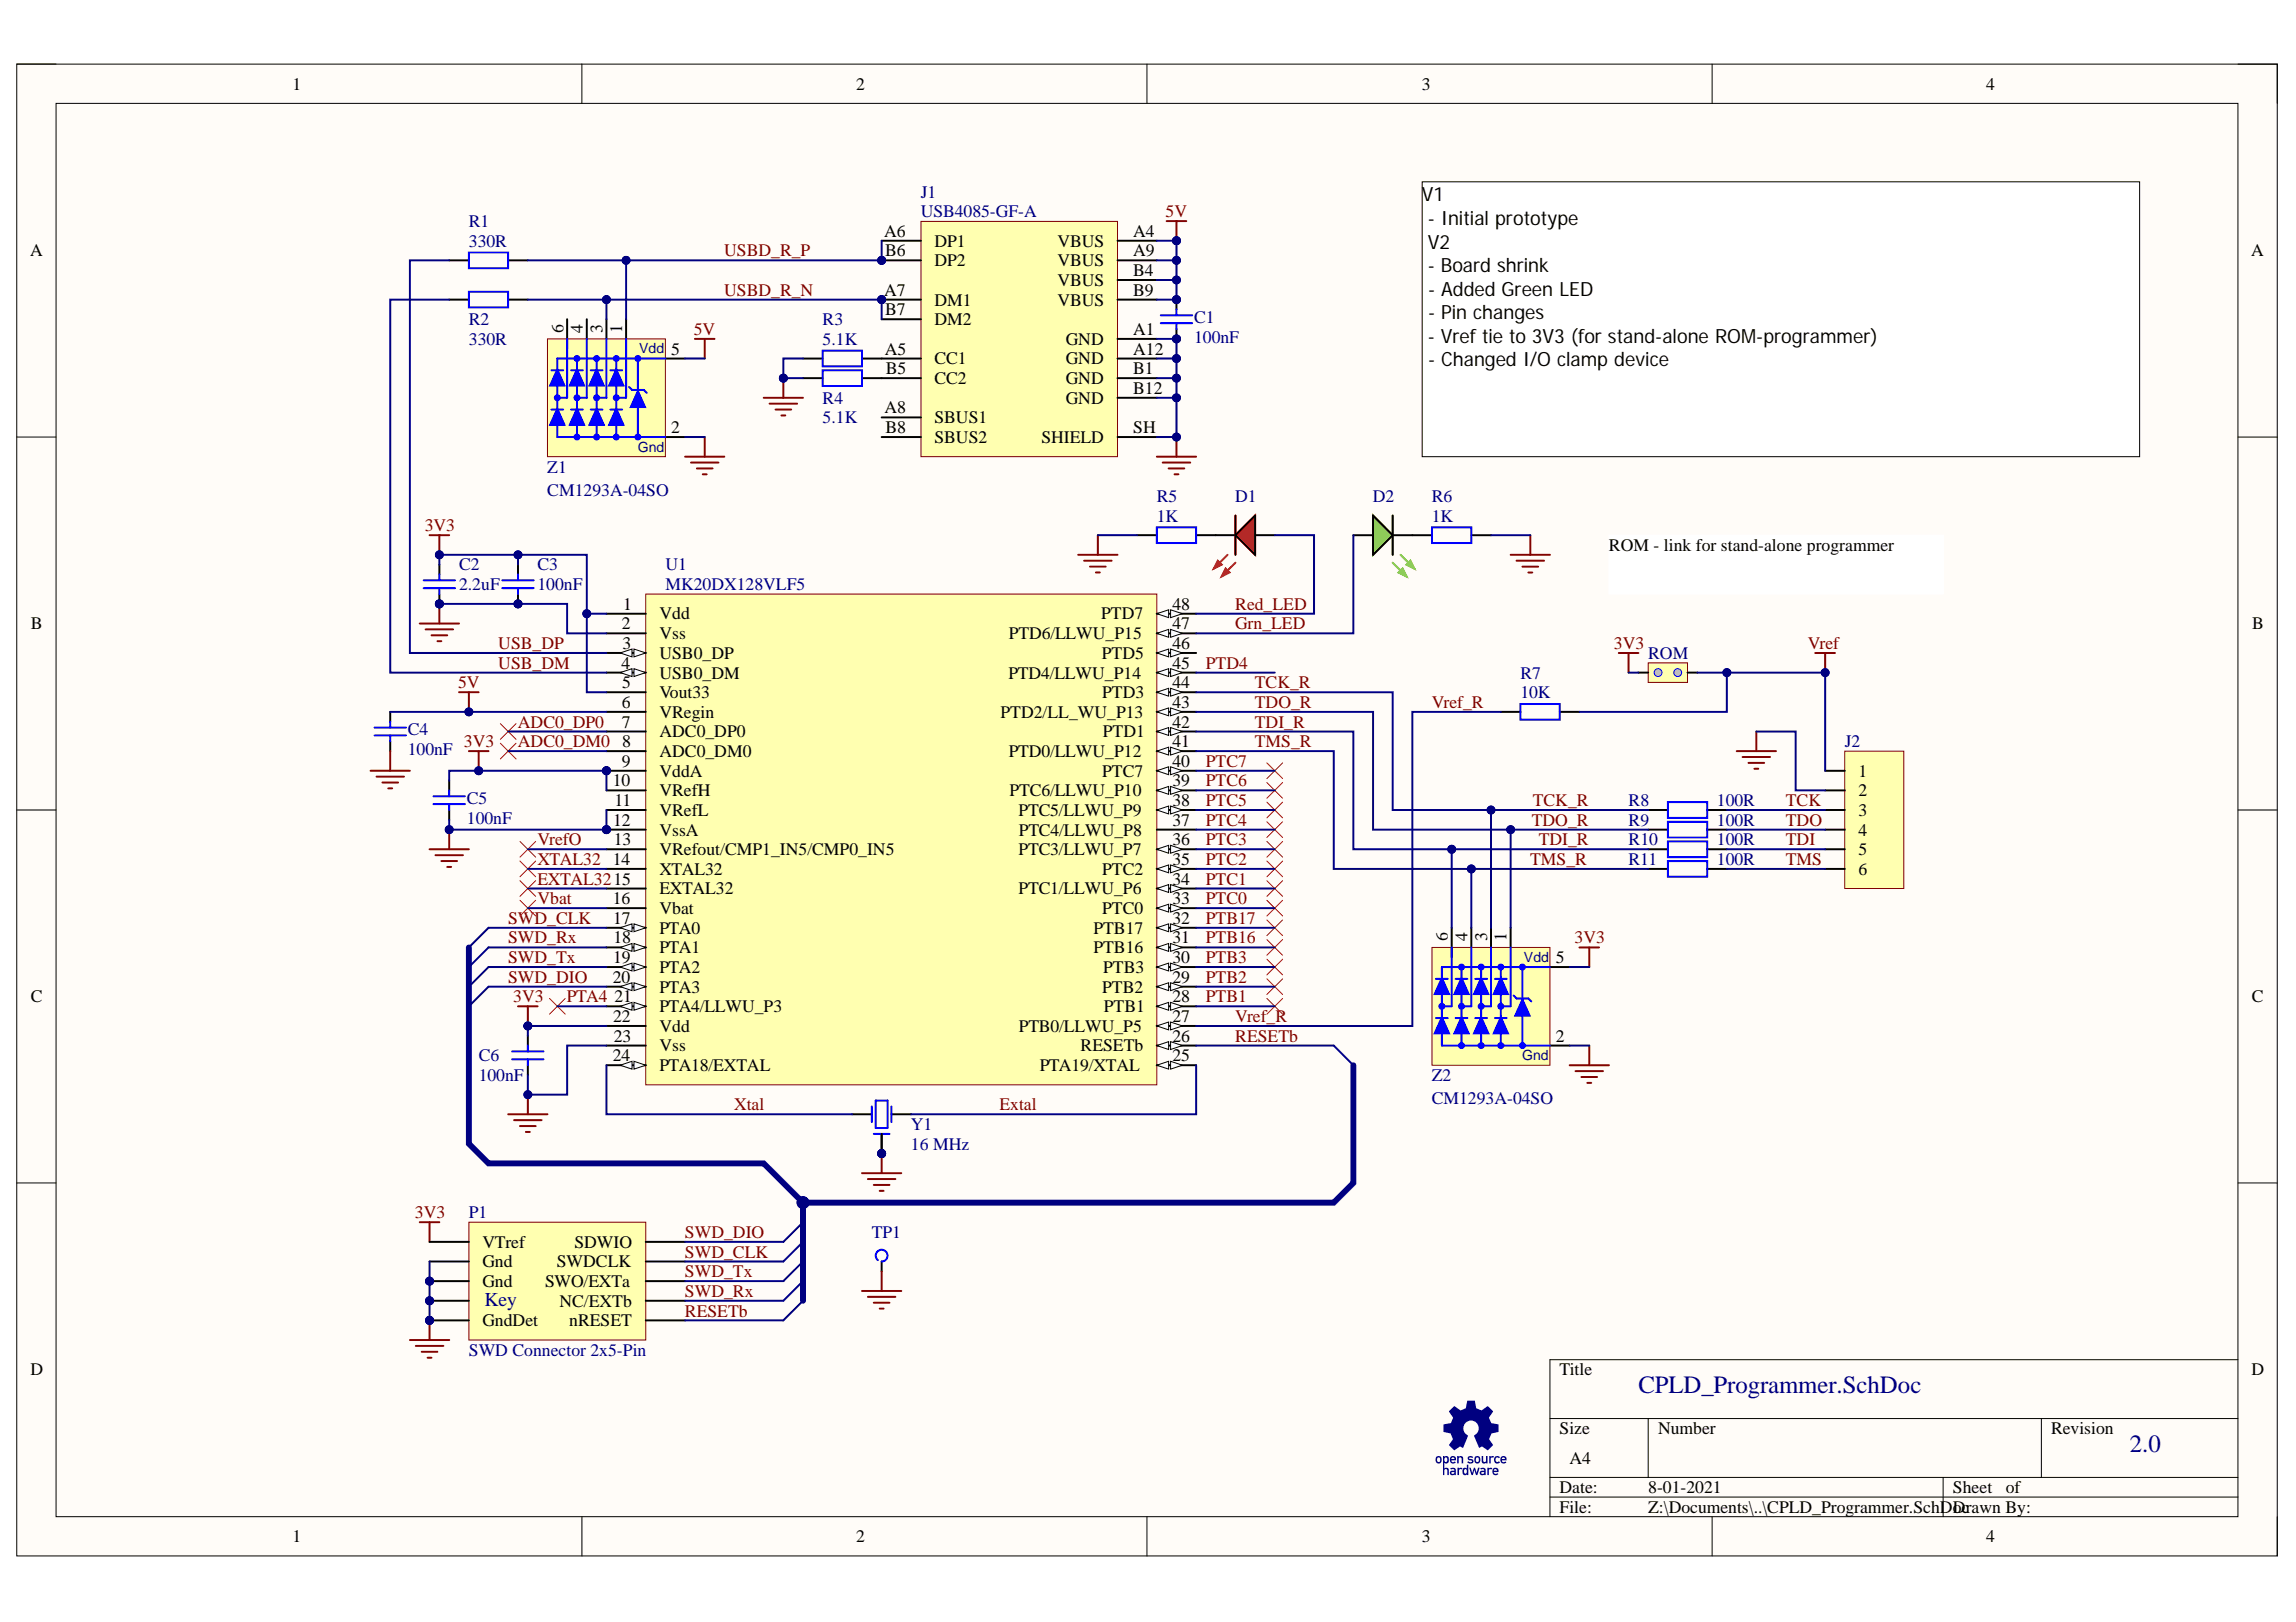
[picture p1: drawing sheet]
<svg xmlns="http://www.w3.org/2000/svg" width="297mm" height="210mm" viewBox="0 0 297 210" stroke-linecap="round" stroke-linejoin="round" font-family="sans-serif">
<defs><g id="words">
<text font-size="17" fill="#000080" x="185.7" y="194.3">O</text>
<g font-size="3.2" fill="#000080">
<text x="212" y="180.3">CPLD_Programmer.SchDoc</text>
<text x="275.5" y="188">2.0</text>
</g>
<g font-size="2.5">
<text x="184" y="26">V1</text>
<text x="184.7" y="29.1">- Initial prototype</text>
<text x="184.7" y="35.2">- Board shrink</text>
<text x="184.7" y="32.2">V2</text>
<text x="184.7" y="38.2">- Added Green LED</text>
<text x="184.7" y="41.3">- Pin changes</text>
<text x="184.7" y="44.3">- Vref tie to 3V3 (for stand-alone ROM-programmer)</text>
<text x="184.7" y="47.4">- Changed I/O clamp device</text>
</g>
<text font-size="2.5" fill="#000080" x="62.7" y="169">Key</text>
<g font-size="2.3">
<text x="37.9" y="11.6">1</text>
<text x="110.8" y="11.6">2</text>
<text x="184" y="11.6">3</text>
<text x="257" y="11.6">4</text>
<text x="3.9" y="33.2">A</text>
<text x="114.4" y="30.6">A6</text>
<text x="114.5" y="33.2">B6</text>
<text x="120.9" y="31.9">DP1</text>
<text x="120.9" y="34.4">DP2</text>
<text x="136.8" y="31.9">VBUS</text>
<text x="136.8" y="34.4">VBUS</text>
<text x="146.6" y="30.6">A4</text>
<text x="146.6" y="33.2">A9</text>
<text x="146.6" y="35.7">B4</text>
<text x="291.2" y="33.2">A</text>
<text x="114.4" y="38.2">A7</text>
<text x="114.5" y="40.8">B7</text>
<text x="120.9" y="39.6">DM1</text>
<text x="136.8" y="39.6">VBUS</text>
<text x="136.8" y="37">VBUS</text>
<text x="146.6" y="38.2">B9</text>
<text x="72.9" y="43.1" transform="rotate(-90 72.9 43.1)">6</text>
<text x="75.4" y="43.1" transform="rotate(-90 75.4 43.1)">4</text>
<text x="78" y="43.1" transform="rotate(-90 78 43.1)">3</text>
<text x="80.5" y="43.1" transform="rotate(-90 80.5 43.1)">1</text>
<text x="86.8" y="45.9">5</text>
<text x="114.5" y="45.9">A5</text>
<text x="120.9" y="47.2">CC1</text>
<text x="120.9" y="42.1">DM2</text>
<text x="137.9" y="44.6">GND</text>
<text x="137.9" y="47.2">GND</text>
<text x="146.6" y="43.4">A1</text>
<text x="146.6" y="45.9">A12</text>
<text x="114.4" y="53.5">A8</text>
<text x="114.6" y="48.4">B5</text>
<text x="120.9" y="49.7">CC2</text>
<text x="137.9" y="52.2">GND</text>
<text x="137.9" y="49.7">GND</text>
<text x="146.6" y="51">B12</text>
<text x="146.6" y="48.4">B1</text>
<text x="86.8" y="56">2</text>
<text x="114.5" y="56">B8</text>
<text x="120.9" y="54.8">SBUS1</text>
<text x="120.9" y="57.3">SBUS2</text>
<text x="134.7" y="57.3">SHIELD</text>
<text x="146.6" y="56">SH</text>
<text x="208.2" y="71.3">ROM - link for stand-alone programmer</text>
<text x="4" y="81.4">B</text>
<text x="80.5" y="81.4">2</text>
<text x="80.6" y="78.9">1</text>
<text x="85.3" y="80.2">Vdd</text>
<text x="85.3" y="82.7">Vss</text>
<text x="130.5" y="82.7">PTD6/LLWU_P15</text>
<text x="142.5" y="80.2">PTD7</text>
<text x="151.7" y="81.4">47</text>
<text x="151.7" y="78.9">48</text>
<text x="291.4" y="81.4">B</text>
<text x="80.4" y="86.5">4</text>
<text x="80.5" y="89.1">5</text>
<text x="80.5" y="84">3</text>
<text x="85.3" y="85.3">USB0_DP</text>
<text x="85.3" y="87.8">USB0_DM</text>
<text x="130.5" y="87.8">PTD4/LLWU_P14</text>
<text x="142.5" y="85.3">PTD5</text>
<text x="151.7" y="89.1">44</text>
<text x="151.7" y="86.5">45</text>
<text x="151.7" y="84">46</text>
<text x="80.5" y="91.6">6</text>
<text x="80.5" y="94.2">7</text>
<text x="85.3" y="90.3">Vout33</text>
<text x="85.3" y="92.9">VRegin</text>
<text x="85.3" y="95.4">ADC0_DP0</text>
<text x="129.4" y="92.9">PTD2/LL_WU_P13</text>
<text x="142.6" y="90.3">PTD3</text>
<text x="142.7" y="95.4">PTD1</text>
<text x="151.7" y="94.2">42</text>
<text x="151.7" y="91.6">43</text>
<text x="79.3" y="101.8">10</text>
<text x="80.5" y="99.2">9</text>
<text x="80.5" y="96.7">8</text>
<text x="85.3" y="98">ADC0_DM0</text>
<text x="85.3" y="100.5">VddA</text>
<text x="130.5" y="98">PTD0/LLWU_P12</text>
<text x="142.6" y="100.5">PTC7</text>
<text x="151.7" y="101.8">39</text>
<text x="151.7" y="99.2">40</text>
<text x="151.7" y="96.7">41</text>
<text x="240.4" y="100.5">1</text>
<text x="79.3" y="106.9">12</text>
<text x="79.5" y="104.3">11</text>
<text x="85.3" y="103">VRefH</text>
<text x="85.3" y="105.6">VRefL</text>
<text x="130.6" y="103">PTC6/LLWU_P10</text>
<text x="131.8" y="105.6">PTC5/LLWU_P9</text>
<text x="151.7" y="106.9">37</text>
<text x="151.7" y="104.3">38</text>
<text x="240.4" y="103">2</text>
<text x="240.4" y="105.6">3</text>
<text x="79.3" y="111.9">14</text>
<text x="79.4" y="109.4">13</text>
<text x="85.3" y="108.1">VssA</text>
<text x="85.3" y="110.7">VRefout/CMP1_IN5/CMP0_IN5</text>
<text x="85.3" y="113.2">XTAL32</text>
<text x="131.8" y="110.7">PTC3/LLWU_P7</text>
<text x="131.8" y="108.1">PTC4/LLWU_P8</text>
<text x="142.6" y="113.2">PTC2</text>
<text x="151.7" y="111.9">35</text>
<text x="151.7" y="109.4">36</text>
<text x="240.4" y="108.1">4</text>
<text x="240.4" y="110.7">5</text>
<text x="240.4" y="113.2">6</text>
<text x="79.3" y="117">16</text>
<text x="79.3" y="119.5">17</text>
<text x="85.3" y="115.7">EXTAL32</text>
<text x="85.3" y="118.3">Vbat</text>
<text x="131.8" y="115.7">PTC1/LLWU_P6</text>
<text x="142.6" y="118.3">PTC0</text>
<text x="151.7" y="119.5">32</text>
<text x="151.7" y="117">33</text>
<text x="151.7" y="114.5">34</text>
<text x="79.3" y="124.6">19</text>
<text x="79.4" y="122.1">18</text>
<text x="85.3" y="120.8">PTA0</text>
<text x="85.3" y="123.4">PTA1</text>
<text x="85.3" y="125.9">PTA2</text>
<text x="141.4" y="123.4">PTB16</text>
<text x="141.4" y="120.8">PTB17</text>
<text x="142.7" y="125.9">PTB3</text>
<text x="151.7" y="124.6">30</text>
<text x="151.7" y="122.1">31</text>
<text x="187.3" y="121.8" transform="rotate(-90 187.3 121.8)">6</text>
<text x="189.8" y="121.8" transform="rotate(-90 189.8 121.8)">4</text>
<text x="192.4" y="121.8" transform="rotate(-90 192.4 121.8)">3</text>
<text x="194.9" y="121.8" transform="rotate(-90 194.9 121.8)">1</text>
<text x="201.3" y="124.6">5</text>
<text x="4" y="129.7">C</text>
<text x="79.3" y="127.2">20</text>
<text x="79.5" y="129.7">21</text>
<text x="85.3" y="128.5">PTA3</text>
<text x="85.3" y="131">PTA4/LLWU_P3</text>
<text x="142.6" y="128.5">PTB2</text>
<text x="142.8" y="131">PTB1</text>
<text x="151.7" y="129.7">28</text>
<text x="151.7" y="127.2">29</text>
<text x="291.3" y="129.7">C</text>
<text x="79.3" y="137.3">24</text>
<text x="79.3" y="132.3">22</text>
<text x="79.4" y="134.8">23</text>
<text x="85.3" y="133.5">Vdd</text>
<text x="85.3" y="136.1">Vss</text>
<text x="131.8" y="133.5">PTB0/LLWU_P5</text>
<text x="139.8" y="136.1">RESETb</text>
<text x="151.7" y="137.3">25</text>
<text x="151.7" y="134.8">26</text>
<text x="151.7" y="132.3">27</text>
<text x="201.3" y="134.8">2</text>
<text x="85.3" y="138.6">PTA18/EXTAL</text>
<text x="134.5" y="138.6">PTA19/XTAL</text>
<text x="62.4" y="161.5">VTref</text>
<text x="74.3" y="161.5">SDWIO</text>
<text x="62.4" y="164">Gnd</text>
<text x="62.4" y="166.5">Gnd</text>
<text x="70.5" y="166.5">SWO/EXTa</text>
<text x="72" y="164">SWDCLK</text>
<text x="62.4" y="171.6">GndDet</text>
<text x="72.4" y="169.1">NC/EXTb</text>
<text x="73.6" y="171.6">nRESET</text>
<text x="3.9" y="178">D</text>
<text x="201.8" y="178">Title</text>
<text x="291.3" y="178">D</text>
<text x="201.8" y="185.6">Size</text>
<text x="214.5" y="185.6">Number</text>
<text x="265.3" y="185.6">Revision</text>
<text x="203" y="189.4">A4</text>
<text x="201.8" y="193.2">Date:</text>
<text x="201.8" y="195.8">File:</text>
<text x="213.2" y="193.2">8-01-2021</text>
<text x="213.2" y="195.8">Z:\Documents\..\CPLD_Programmer.SchDoc</text>
<text x="252.7" y="193.2">Sheet</text>
<text x="252.7" y="195.8">Drawn By:</text>
<text x="259.5" y="193.2">of</text>
<text x="37.9" y="199.6">1</text>
<text x="110.8" y="199.6">2</text>
<text x="184" y="199.6">3</text>
<text x="257" y="199.6">4</text>
</g>
<g font-size="2.3" fill="#000080">
<text x="60.7" y="29.4">R1</text>
<text x="119.1" y="25.6">J1</text>
<text x="119.1" y="28.1">USB4085-GF-A</text>
<text x="60.7" y="31.9">330R</text>
<text x="154.5" y="41.8">C1</text>
<text x="60.7" y="44.6">330R</text>
<text x="60.7" y="42.1">R2</text>
<text x="106.4" y="44.6">5.1K</text>
<text x="106.4" y="42.1">R3</text>
<text x="154.5" y="44.4">100nF</text>
<text x="106.4" y="52.2">R4</text>
<text x="106.4" y="54.8">5.1K</text>
<text x="70.8" y="61.1">Z1</text>
<text x="70.8" y="64.2">CM1293A-04SO</text>
<text x="149.7" y="65">R5</text>
<text x="159.8" y="65">D1</text>
<text x="177.6" y="65">D2</text>
<text x="185.2" y="65">R6</text>
<text x="149.7" y="67.5">1K</text>
<text x="185.2" y="67.5">1K</text>
<text x="59.4" y="76.4">2.2uF</text>
<text x="59.4" y="73.8">C2</text>
<text x="69.5" y="76.4">100nF</text>
<text x="69.5" y="73.8">C3</text>
<text x="86.1" y="73.8">U1</text>
<text x="86.1" y="76.4">MK20DX128VLF5</text>
<text x="196.7" y="87.8">R7</text>
<text x="213.2" y="85.3">ROM</text>
<text x="52.7" y="95.2">C4</text>
<text x="196.7" y="90.3">10K</text>
<text x="52.7" y="97.7">100nF</text>
<text x="238.7" y="96.7">J2</text>
<text x="60.4" y="106.6">100nF</text>
<text x="60.4" y="104.1">C5</text>
<text x="210.7" y="104.3">R8</text>
<text x="210.7" y="106.9">R9</text>
<text x="222.1" y="104.3">100R</text>
<text x="222.1" y="106.9">100R</text>
<text x="210.7" y="109.4">R10</text>
<text x="210.7" y="111.9">R11</text>
<text x="222.1" y="109.4">100R</text>
<text x="222.1" y="111.9">100R</text>
<text x="61.9" y="137.3">C6</text>
<text x="61.9" y="139.9">100nF</text>
<text x="185.2" y="139.9">Z2</text>
<text x="185.2" y="142.9">CM1293A-04SO</text>
<text x="117.8" y="146.2">Y1</text>
<text x="117.8" y="148.8">16 MHz</text>
<text x="60.7" y="157.7">P1</text>
<text x="112.8" y="160.2">TP1</text>
<text x="60.7" y="175.5">SWD Connector 2x5-Pin</text>
</g>
<g font-size="2.3" fill="#800000">
<text x="150.8" y="28.1">5V</text>
<text x="93.7" y="33.2">USBD_R_P</text>
<text x="93.7" y="38.2">USBD_R_N</text>
<text x="89.8" y="43.4">5V</text>
<text x="54.9" y="68.8">3V3</text>
<text x="159.8" y="78.9">Red_LED</text>
<text x="159.8" y="81.4">Grn_LED</text>
<text x="59.3" y="89.1">5V</text>
<text x="64.5" y="86.5">USB_DM</text>
<text x="64.5" y="84">USB_DP</text>
<text x="156" y="86.5">PTD4</text>
<text x="162.3" y="89.1">TCK_R</text>
<text x="208.8" y="84">3V3</text>
<text x="233.9" y="84">Vref</text>
<text x="67" y="94.2">ADC0_DP0</text>
<text x="162.3" y="91.6">TDO_R</text>
<text x="162.3" y="94.2">TDI_R</text>
<text x="185.2" y="91.6">Vref_R</text>
<text x="60" y="96.7">3V3</text>
<text x="67" y="96.7">ADC0_DM0</text>
<text x="156" y="101.8">PTC6</text>
<text x="156" y="99.2">PTC7</text>
<text x="162.3" y="96.7">TMS_R</text>
<text x="156" y="106.9">PTC4</text>
<text x="156" y="104.3">PTC5</text>
<text x="198.2" y="106.9">TDO_R</text>
<text x="198.3" y="104.3">TCK_R</text>
<text x="231" y="104.3">TCK</text>
<text x="231" y="106.9">TDO</text>
<text x="69.5" y="109.4">VrefO</text>
<text x="69.5" y="111.9">XTAL32</text>
<text x="156" y="111.9">PTC2</text>
<text x="156" y="109.4">PTC3</text>
<text x="198" y="111.9">TMS_R</text>
<text x="199.1" y="109.4">TDI_R</text>
<text x="231" y="109.4">TDI</text>
<text x="231" y="111.9">TMS</text>
<text x="65.7" y="119.5">SWD_CLK</text>
<text x="69.5" y="114.5">EXTAL3215</text>
<text x="69.5" y="117">Vbat</text>
<text x="156" y="119.5">PTB17</text>
<text x="156" y="117">PTC0</text>
<text x="156" y="114.5">PTC1</text>
<text x="65.7" y="122.1">SWD_Rx</text>
<text x="65.7" y="124.6">SWD_Tx</text>
<text x="156" y="122.1">PTB16</text>
<text x="156" y="124.6">PTB3</text>
<text x="203.7" y="122.1">3V3</text>
<text x="65.7" y="127.2">SWD_DIO</text>
<text x="66.4" y="129.7">3V3</text>
<text x="73.3" y="129.7">PTA4</text>
<text x="156" y="129.7">PTB1</text>
<text x="156" y="127.2">PTB2</text>
<text x="159.8" y="134.8">RESETb</text>
<text x="159.8" y="132.3">Vref_R</text>
<text x="95" y="143.7">Xtal</text>
<text x="129.3" y="143.7">Extal</text>
<text x="53.7" y="157.7">3V3</text>
<text x="88.6" y="160.2">SWD_DIO</text>
<text x="88.6" y="162.7">SWD_CLK</text>
<text x="88.6" y="167.8">SWD_Rx</text>
<text x="88.6" y="165.3">SWD_Tx</text>
<text x="88.6" y="170.4">RESETb</text>
</g>
<g font-size="1.8" fill="#000080">
<text x="82.7" y="45.7">Vdd</text>
<text x="82.5" y="58.4">Gnd</text>
<text x="197.2" y="124.5">Vdd</text>
<text x="196.9" y="137.2">Gnd</text>
</g>
</g></defs>
<path d="M2.2 8.3h292.4v193.1h-292.4z" fill-rule="evenodd" fill="#fffcf8"/>
<path d="M2.2 8.3h292.4v193.1h-292.4z" fill="none" stroke="#000" stroke-width=".13"/>
<path d="M7.3 13.4h282.2v182.9h-282.2z" fill-rule="evenodd" fill="#fffcf8"/>
<g fill="none" stroke="#000" stroke-width=".13">
<path d="M2.2 8.3h5.1M7.3 13.4h282.2v182.9h-282.2zM75.3 8.3v5.1M148.4 8.3v5.1M221.5 8.3v5.1M289.5 8.3h5.1v5.1M2.2 56.6h5.1M289.5 56.6h5.1M2.2 104.8h5.1M289.5 104.8h5.1M2.2 153.1h5.1M289.5 153.1h5.1"/>
<path d="M289.5 176h-89v20.3M75.3 196.3v5.1M148.4 196.3v5.1M200.5 183.6h89M200.5 191.2h89M200.5 193.7h89M213.2 183.6v7.6M221.5 196.3v5.1M251.4 191.2v5.1M264.1 183.6v7.6M294.6 196.3v5.1"/>
</g>
<path d="M59.4 89.6h2.5M60.7 89.6v2.5" fill="none" stroke="#800000" stroke-width=".25"/>
<circle cx="60.7" cy="92.1" r=".51" fill="#000080"/>
<circle cx="60.7" cy="92.1" r=".51" fill="none" stroke="#000080" stroke-width=".13"/>
<path d="M68.3 134v1.3M68.3 137.8v1.3" fill="none" stroke="#000" stroke-width=".25"/>
<path d="M66.3 136.1h4M66.3 137.1h4M68.3 135.3v.8M68.3 137.1v.7" fill="none" stroke="#00f" stroke-width=".25"/>
<circle cx="67" cy="78.1" r=".51" fill="#000080"/>
<circle cx="67" cy="78.1" r=".51" fill="none" stroke="#000080" stroke-width=".13"/>
<path d="M67 76.9v1.2" fill="none" stroke="#000" stroke-width=".25"/>
<circle cx="67" cy="78.1" r=".51" fill="#000080"/>
<circle cx="67" cy="78.1" r=".51" fill="none" stroke="#000080" stroke-width=".13"/>
<path d="M67 73.1v1.2M58.1 101v1.3M58.1 104.8v1.3" fill="none" stroke="#000" stroke-width=".25"/>
<path d="M65 75.1h4M65 76.1h4M67 74.3v.8M67 76.1v.8M56.1 103h4M56.1 104.1h4M58.1 102.3v.7M58.1 104.1v.7" fill="none" stroke="#00f" stroke-width=".25"/>
<path d="M56.8 78.1v2.6M54.3 80.7h5.1M55.1 81.5h3.5M55.8 82.2h2.1M56.6 83h.5" fill="none" stroke="#800000" stroke-width=".25"/>
<circle cx="56.8" cy="78.1" r=".51" fill="#000080"/>
<circle cx="56.8" cy="78.1" r=".51" fill="none" stroke="#000080" stroke-width=".13"/>
<path d="M111.5 151.8h5.1M112.3 152.6h3.5M113 153.3h2.1M113.8 154.1h.5M114.1 149.3v2.5" fill="none" stroke="#800000" stroke-width=".25"/>
<circle cx="114.1" cy="149.3" r=".51" fill="#000080"/>
<circle cx="114.1" cy="149.3" r=".51" fill="none" stroke="#000080" stroke-width=".13"/>
<path d="M139.5 71.8h5.1M140.2 72.6h3.6M141 73.3h2M141.8 74.1h.5M142 69.3v2.5" fill="none" stroke="#800000" stroke-width=".25"/>
<path d="M147.1 69.3h2.6M154.7 69.3h2.6" fill="none" stroke="#000" stroke-width=".25"/>
<path d="M149.7 68.2h5v2.1h-5z" fill="none" stroke="#00f" stroke-width=".25"/>
<circle cx="78.5" cy="99.7" r=".51" fill="#000080"/>
<circle cx="78.5" cy="99.7" r=".51" fill="none" stroke="#000080" stroke-width=".13"/>
<circle cx="78.5" cy="107.4" r=".51" fill="#000080"/>
<circle cx="78.5" cy="107.4" r=".51" fill="none" stroke="#000080" stroke-width=".13"/>
<path d="M83.5 76.9h66.2v63.5h-66.2z" fill-rule="evenodd" fill="#ffffb0"/>
<path d="M83.5 76.9h66.2v63.5h-66.2z" fill="none" stroke="#800000" stroke-width=".13"/>
<path d="M78.5 79.4h5M78.5 82h5M78.5 84.5h5" fill="none" stroke="#000" stroke-width=".25"/>
<path d="M82 84l1.5 .5-1.5 .5z" fill="#f8fcff"/>
<path d="M82 84l1.5 .5-1.5 .5z" fill="none" stroke="#000" stroke-width=".13"/>
<path d="M80.2 84.5l1.6-.5v1z" fill="#f8fcff"/>
<path d="M80.2 84.5l1.6-.5v1z" fill="none" stroke="#000" stroke-width=".13"/>
<path d="M78.5 87h5" fill="none" stroke="#000" stroke-width=".25"/>
<path d="M82 86.5l1.5 .5-1.5 .5z" fill="#f8fcff"/>
<path d="M82 86.5l1.5 .5-1.5 .5z" fill="none" stroke="#000" stroke-width=".13"/>
<path d="M80.2 87l1.6-.5v1z" fill="#f8fcff"/>
<path d="M80.2 87l1.6-.5v1z" fill="none" stroke="#000" stroke-width=".13"/>
<path d="M78.5 89.6h5M78.5 92.1h5M78.5 94.7h5M78.5 97.2h5M78.5 99.7h5" fill="none" stroke="#000" stroke-width=".25"/>
<circle cx="78.5" cy="99.7" r=".51" fill="#000080"/>
<circle cx="78.5" cy="99.7" r=".51" fill="none" stroke="#000080" stroke-width=".13"/>
<path d="M78.5 102.3h5M78.5 104.8h5M78.5 107.4h5" fill="none" stroke="#000" stroke-width=".25"/>
<circle cx="78.5" cy="107.4" r=".51" fill="#000080"/>
<circle cx="78.5" cy="107.4" r=".51" fill="none" stroke="#000080" stroke-width=".13"/>
<path d="M78.5 109.9h5M78.5 112.4h5M78.5 115h5M78.5 117.5h5M78.5 120.1h5" fill="none" stroke="#000" stroke-width=".25"/>
<path d="M82 119.6l1.5 .5-1.5 .5z" fill="#f8fcff"/>
<path d="M82 119.6l1.5 .5-1.5 .5z" fill="none" stroke="#000" stroke-width=".13"/>
<path d="M80.2 120.1l1.6-.5v1z" fill="#f8fcff"/>
<path d="M80.2 120.1l1.6-.5v1z" fill="none" stroke="#000" stroke-width=".13"/>
<path d="M78.5 122.6h5" fill="none" stroke="#000" stroke-width=".25"/>
<path d="M82 122.1l1.5 .5-1.5 .5z" fill="#f8fcff"/>
<path d="M82 122.1l1.5 .5-1.5 .5z" fill="none" stroke="#000" stroke-width=".13"/>
<path d="M80.2 122.6l1.6-.5v1z" fill="#f8fcff"/>
<path d="M80.2 122.6l1.6-.5v1z" fill="none" stroke="#000" stroke-width=".13"/>
<path d="M78.5 125.1h5" fill="none" stroke="#000" stroke-width=".25"/>
<path d="M82 124.6l1.5 .5-1.5 .6z" fill="#f8fcff"/>
<path d="M82 124.6l1.5 .5-1.5 .6z" fill="none" stroke="#000" stroke-width=".13"/>
<path d="M80.2 125.1l1.6-.5v1.1z" fill="#f8fcff"/>
<path d="M80.2 125.1l1.6-.5v1.1z" fill="none" stroke="#000" stroke-width=".13"/>
<path d="M78.5 127.7h5" fill="none" stroke="#000" stroke-width=".25"/>
<path d="M82 127.2l1.5 .5-1.5 .5z" fill="#f8fcff"/>
<path d="M82 127.2l1.5 .5-1.5 .5z" fill="none" stroke="#000" stroke-width=".13"/>
<path d="M80.2 127.7l1.6-.5v1z" fill="#f8fcff"/>
<path d="M80.2 127.7l1.6-.5v1z" fill="none" stroke="#000" stroke-width=".13"/>
<path d="M78.5 130.2h5" fill="none" stroke="#000" stroke-width=".25"/>
<path d="M82 129.7l1.5 .5-1.5 .5z" fill="#f8fcff"/>
<path d="M82 129.7l1.5 .5-1.5 .5z" fill="none" stroke="#000" stroke-width=".13"/>
<path d="M80.2 130.2l1.6-.5v1z" fill="#f8fcff"/>
<path d="M80.2 130.2l1.6-.5v1z" fill="none" stroke="#000" stroke-width=".13"/>
<path d="M78.5 132.8h5M78.5 135.3h5M78.5 137.8h5" fill="none" stroke="#000" stroke-width=".25"/>
<path d="M82 137.3l1.5 .5-1.5 .6z" fill="#f8fcff"/>
<path d="M82 137.3l1.5 .5-1.5 .6z" fill="none" stroke="#000" stroke-width=".13"/>
<path d="M80.2 137.8l1.6-.5v1.1z" fill="#f8fcff"/>
<path d="M80.2 137.8l1.6-.5v1.1z" fill="none" stroke="#000" stroke-width=".13"/>
<path d="M149.7 137.8h5" fill="none" stroke="#000" stroke-width=".25"/>
<path d="M149.7 137.8l1.5-.5v1.1z" fill="#f8fcff"/>
<path d="M149.7 137.8l1.5-.5v1.1z" fill="none" stroke="#000" stroke-width=".13"/>
<path d="M151.4 137.3l1.6 .5-1.6 .6z" fill="#f8fcff"/>
<path d="M151.4 137.3l1.6 .5-1.6 .6z" fill="none" stroke="#000" stroke-width=".13"/>
<path d="M149.7 135.3h5" fill="none" stroke="#000" stroke-width=".25"/>
<path d="M149.7 135.3l1.5-.5v1z" fill="#f8fcff"/>
<path d="M149.7 135.3l1.5-.5v1z" fill="none" stroke="#000" stroke-width=".13"/>
<path d="M151.4 134.8l1.6 .5-1.6 .5z" fill="#f8fcff"/>
<path d="M151.4 134.8l1.6 .5-1.6 .5z" fill="none" stroke="#000" stroke-width=".13"/>
<path d="M149.7 132.8h5" fill="none" stroke="#000" stroke-width=".25"/>
<path d="M149.7 132.8l1.5-.5v1z" fill="#f8fcff"/>
<path d="M149.7 132.8l1.5-.5v1z" fill="none" stroke="#000" stroke-width=".13"/>
<path d="M151.4 132.3l1.6 .5-1.6 .5z" fill="#f8fcff"/>
<path d="M151.4 132.3l1.6 .5-1.6 .5z" fill="none" stroke="#000" stroke-width=".13"/>
<path d="M149.7 130.2h5" fill="none" stroke="#000" stroke-width=".25"/>
<path d="M149.7 130.2l1.5-.5v1z" fill="#f8fcff"/>
<path d="M149.7 130.2l1.5-.5v1z" fill="none" stroke="#000" stroke-width=".13"/>
<path d="M151.4 129.7l1.6 .5-1.6 .5z" fill="#f8fcff"/>
<path d="M151.4 129.7l1.6 .5-1.6 .5z" fill="none" stroke="#000" stroke-width=".13"/>
<path d="M149.7 127.7h5" fill="none" stroke="#000" stroke-width=".25"/>
<path d="M149.7 127.7l1.5-.5v1z" fill="#f8fcff"/>
<path d="M149.7 127.7l1.5-.5v1z" fill="none" stroke="#000" stroke-width=".13"/>
<path d="M151.4 127.2l1.6 .5-1.6 .5z" fill="#f8fcff"/>
<path d="M151.4 127.2l1.6 .5-1.6 .5z" fill="none" stroke="#000" stroke-width=".13"/>
<path d="M149.7 125.1h5" fill="none" stroke="#000" stroke-width=".25"/>
<path d="M149.7 125.1l1.5-.5v1.1z" fill="#f8fcff"/>
<path d="M149.7 125.1l1.5-.5v1.1z" fill="none" stroke="#000" stroke-width=".13"/>
<path d="M151.4 124.6l1.6 .5-1.6 .6z" fill="#f8fcff"/>
<path d="M151.4 124.6l1.6 .5-1.6 .6z" fill="none" stroke="#000" stroke-width=".13"/>
<path d="M149.7 122.6h5" fill="none" stroke="#000" stroke-width=".25"/>
<path d="M149.7 122.6l1.5-.5v1z" fill="#f8fcff"/>
<path d="M149.7 122.6l1.5-.5v1z" fill="none" stroke="#000" stroke-width=".13"/>
<path d="M151.4 122.1l1.6 .5-1.6 .5z" fill="#f8fcff"/>
<path d="M151.4 122.1l1.6 .5-1.6 .5z" fill="none" stroke="#000" stroke-width=".13"/>
<path d="M149.7 120.1h5" fill="none" stroke="#000" stroke-width=".25"/>
<path d="M149.7 120.1l1.5-.5v1z" fill="#f8fcff"/>
<path d="M149.7 120.1l1.5-.5v1z" fill="none" stroke="#000" stroke-width=".13"/>
<path d="M151.4 119.6l1.6 .5-1.6 .5z" fill="#f8fcff"/>
<path d="M151.4 119.6l1.6 .5-1.6 .5z" fill="none" stroke="#000" stroke-width=".13"/>
<path d="M149.7 117.5h5" fill="none" stroke="#000" stroke-width=".25"/>
<path d="M149.7 117.5l1.5-.5v1z" fill="#f8fcff"/>
<path d="M149.7 117.5l1.5-.5v1z" fill="none" stroke="#000" stroke-width=".13"/>
<path d="M151.4 117l1.6 .5-1.6 .5z" fill="#f8fcff"/>
<path d="M151.4 117l1.6 .5-1.6 .5z" fill="none" stroke="#000" stroke-width=".13"/>
<path d="M149.7 115h5" fill="none" stroke="#000" stroke-width=".25"/>
<path d="M149.7 115l1.5-.5v1z" fill="#f8fcff"/>
<path d="M149.7 115l1.5-.5v1z" fill="none" stroke="#000" stroke-width=".13"/>
<path d="M151.4 114.5l1.6 .5-1.6 .5z" fill="#f8fcff"/>
<path d="M151.4 114.5l1.6 .5-1.6 .5z" fill="none" stroke="#000" stroke-width=".13"/>
<path d="M149.7 112.4h5" fill="none" stroke="#000" stroke-width=".25"/>
<path d="M149.7 112.4l1.5-.5v1z" fill="#f8fcff"/>
<path d="M149.7 112.4l1.5-.5v1z" fill="none" stroke="#000" stroke-width=".13"/>
<path d="M151.4 111.9l1.6 .5-1.6 .5z" fill="#f8fcff"/>
<path d="M151.4 111.9l1.6 .5-1.6 .5z" fill="none" stroke="#000" stroke-width=".13"/>
<path d="M149.7 109.9h5" fill="none" stroke="#000" stroke-width=".25"/>
<path d="M149.7 109.9l1.5-.5v1z" fill="#f8fcff"/>
<path d="M149.7 109.9l1.5-.5v1z" fill="none" stroke="#000" stroke-width=".13"/>
<path d="M151.4 109.4l1.6 .5-1.6 .5z" fill="#f8fcff"/>
<path d="M151.4 109.4l1.6 .5-1.6 .5z" fill="none" stroke="#000" stroke-width=".13"/>
<path d="M149.7 107.4h5M149.7 104.8h5" fill="none" stroke="#000" stroke-width=".25"/>
<path d="M149.7 104.8l1.5-.5v1z" fill="#f8fcff"/>
<path d="M149.7 104.8l1.5-.5v1z" fill="none" stroke="#000" stroke-width=".13"/>
<path d="M151.4 104.3l1.6 .5-1.6 .5z" fill="#f8fcff"/>
<path d="M151.4 104.3l1.6 .5-1.6 .5z" fill="none" stroke="#000" stroke-width=".13"/>
<path d="M149.7 102.3h5" fill="none" stroke="#000" stroke-width=".25"/>
<path d="M149.7 102.3l1.5-.5v1z" fill="#f8fcff"/>
<path d="M149.7 102.3l1.5-.5v1z" fill="none" stroke="#000" stroke-width=".13"/>
<path d="M151.4 101.8l1.6 .5-1.6 .5z" fill="#f8fcff"/>
<path d="M151.4 101.8l1.6 .5-1.6 .5z" fill="none" stroke="#000" stroke-width=".13"/>
<path d="M149.7 99.7h5" fill="none" stroke="#000" stroke-width=".25"/>
<path d="M149.7 99.7l1.5-.5v1.1z" fill="#f8fcff"/>
<path d="M149.7 99.7l1.5-.5v1.1z" fill="none" stroke="#000" stroke-width=".13"/>
<path d="M151.4 99.2l1.6 .5-1.6 .6z" fill="#f8fcff"/>
<path d="M151.4 99.2l1.6 .5-1.6 .6z" fill="none" stroke="#000" stroke-width=".13"/>
<path d="M149.7 97.2h5" fill="none" stroke="#000" stroke-width=".25"/>
<path d="M149.7 97.2l1.5-.5v1z" fill="#f8fcff"/>
<path d="M149.7 97.2l1.5-.5v1z" fill="none" stroke="#000" stroke-width=".13"/>
<path d="M151.4 96.7l1.6 .5-1.6 .5z" fill="#f8fcff"/>
<path d="M151.4 96.7l1.6 .5-1.6 .5z" fill="none" stroke="#000" stroke-width=".13"/>
<path d="M149.7 94.7h5" fill="none" stroke="#000" stroke-width=".25"/>
<path d="M149.7 94.7l1.5-.5v1z" fill="#f8fcff"/>
<path d="M149.7 94.7l1.5-.5v1z" fill="none" stroke="#000" stroke-width=".13"/>
<path d="M151.4 94.2l1.6 .5-1.6 .5z" fill="#f8fcff"/>
<path d="M151.4 94.2l1.6 .5-1.6 .5z" fill="none" stroke="#000" stroke-width=".13"/>
<path d="M149.7 92.1h5" fill="none" stroke="#000" stroke-width=".25"/>
<path d="M149.7 92.1l1.5-.5v1z" fill="#f8fcff"/>
<path d="M149.7 92.1l1.5-.5v1z" fill="none" stroke="#000" stroke-width=".13"/>
<path d="M151.4 91.6l1.6 .5-1.6 .5z" fill="#f8fcff"/>
<path d="M151.4 91.6l1.6 .5-1.6 .5z" fill="none" stroke="#000" stroke-width=".13"/>
<path d="M149.7 89.6h5" fill="none" stroke="#000" stroke-width=".25"/>
<path d="M149.7 89.6l1.5-.5v1z" fill="#f8fcff"/>
<path d="M149.7 89.6l1.5-.5v1z" fill="none" stroke="#000" stroke-width=".13"/>
<path d="M151.4 89.1l1.6 .5-1.6 .5z" fill="#f8fcff"/>
<path d="M151.4 89.1l1.6 .5-1.6 .5z" fill="none" stroke="#000" stroke-width=".13"/>
<path d="M149.7 87h5" fill="none" stroke="#000" stroke-width=".25"/>
<path d="M149.7 87l1.5-.5v1z" fill="#f8fcff"/>
<path d="M149.7 87l1.5-.5v1z" fill="none" stroke="#000" stroke-width=".13"/>
<path d="M151.4 86.5l1.6 .5-1.6 .5z" fill="#f8fcff"/>
<path d="M151.4 86.5l1.6 .5-1.6 .5z" fill="none" stroke="#000" stroke-width=".13"/>
<path d="M149.7 84.5h5" fill="none" stroke="#000" stroke-width=".25"/>
<path d="M149.7 84.5l1.5-.5v1z" fill="#f8fcff"/>
<path d="M149.7 84.5l1.5-.5v1z" fill="none" stroke="#000" stroke-width=".13"/>
<path d="M151.4 84l1.6 .5-1.6 .5z" fill="#f8fcff"/>
<path d="M151.4 84l1.6 .5-1.6 .5z" fill="none" stroke="#000" stroke-width=".13"/>
<path d="M149.7 82h5" fill="none" stroke="#000" stroke-width=".25"/>
<path d="M149.7 82l1.5-.5v1z" fill="#f8fcff"/>
<path d="M149.7 82l1.5-.5v1z" fill="none" stroke="#000" stroke-width=".13"/>
<path d="M151.4 81.5l1.6 .5-1.6 .5z" fill="#f8fcff"/>
<path d="M151.4 81.5l1.6 .5-1.6 .5z" fill="none" stroke="#000" stroke-width=".13"/>
<path d="M149.7 79.4h5" fill="none" stroke="#000" stroke-width=".25"/>
<path d="M149.7 79.4l1.5-.5v1z" fill="#f8fcff"/>
<path d="M149.7 79.4l1.5-.5v1z" fill="none" stroke="#000" stroke-width=".13"/>
<path d="M151.4 78.9l1.6 .5-1.6 .5z" fill="#f8fcff"/>
<path d="M151.4 78.9l1.6 .5-1.6 .5z" fill="none" stroke="#000" stroke-width=".13"/>
<path d="M53 173.4h5.1M53.8 174.2h3.6M54.6 174.9h2M55.3 175.7h.5M55.6 170.9v2.5" fill="none" stroke="#800000" stroke-width=".25"/>
<circle cx="55.6" cy="170.9" r=".51" fill="#000080"/>
<circle cx="55.6" cy="170.9" r=".51" fill="none" stroke="#000080" stroke-width=".13"/>
<path d="M163.9 98.7l2 2.1M165.9 98.7l-2 2.1M67.3 108.9l2 2M67.3 111.4l2 2.1M67.3 114l2 2M67.3 116.5l2 2M69.3 108.9l-2 2M69.3 111.4l-2 2.1M69.3 114l-2 2M69.3 116.5l-2 2M71.1 129.2l2 2M73.1 129.2l-2 2" fill="none" stroke="#f00" stroke-width=".13"/>
<path d="M50.5 92.1v1.3M50.5 95.9v1.3M114.1 163.3v1.2" fill="none" stroke="#000" stroke-width=".25"/>
<path d="M48.5 94.2h4M48.5 95.2h4M50.5 93.4v.8M50.5 95.2v.7M113.6 163.1a.76 .76 0 0 1 0-1.2 .76 .76 0 0 1 1.2 .4 .76 .76 0 0 1-.7 1" fill="none" stroke="#00f" stroke-width=".25"/>
<path d="M47.9 99.7h5.1M50.5 97.2v2.5M48.7 100.5h3.6M49.5 101.3h2M50.2 102h.5M54.3 158.2h2.5M55.6 158.2v2.5M111.5 167.1h5.1M112.3 167.8h3.5M113 168.6h2.1M113.8 169.3h.5M114.1 164.5v2.6" fill="none" stroke="#800000" stroke-width=".25"/>
<path d="M63.2 120.1l-2.5 2.5M63.2 127.7l-2.5 2.5M172.6 135.3l2.5 2.6" fill="none" stroke="#000080" stroke-width=".25"/>
<circle cx="55.6" cy="165.8" r=".51" fill="#000080"/>
<circle cx="55.6" cy="165.8" r=".51" fill="none" stroke="#000080" stroke-width=".13"/>
<circle cx="55.6" cy="170.9" r=".51" fill="#000080"/>
<circle cx="55.6" cy="170.9" r=".51" fill="none" stroke="#000080" stroke-width=".13"/>
<circle cx="55.6" cy="168.3" r=".51" fill="#000080"/>
<circle cx="55.6" cy="168.3" r=".51" fill="none" stroke="#000080" stroke-width=".13"/>
<path d="M60.7 158.2h22.8v15.2h-22.8z" fill-rule="evenodd" fill="#ffffb0"/>
<path d="M60.7 158.2h22.8v15.2h-22.8z" fill="none" stroke="#800000" stroke-width=".13"/>
<path d="M55.6 160.7h5.1M55.6 163.3h5.1M55.6 165.8h5.1M83.5 160.7h5.1M83.5 163.3h5.1" fill="none" stroke="#000" stroke-width=".25"/>
<circle cx="55.6" cy="165.8" r=".51" fill="#000080"/>
<circle cx="55.6" cy="165.8" r=".51" fill="none" stroke="#000080" stroke-width=".13"/>
<path d="M55.6 170.9h5.1M83.5 165.8h5.1M83.5 168.3h5.1" fill="none" stroke="#000" stroke-width=".25"/>
<circle cx="55.6" cy="170.9" r=".51" fill="#000080"/>
<circle cx="55.6" cy="170.9" r=".51" fill="none" stroke="#000080" stroke-width=".13"/>
<path d="M55.6 168.3h5.1M83.5 170.9h5.1" fill="none" stroke="#000" stroke-width=".25"/>
<circle cx="55.6" cy="168.3" r=".51" fill="#000080"/>
<circle cx="55.6" cy="168.3" r=".51" fill="none" stroke="#000080" stroke-width=".13"/>
<path d="M63.2 122.6l-2.5 2.5M63.2 125.1l-2.5 2.6M103.9 158.2l-2.6 2.5M103.9 168.3l-2.6 2.6M103.9 160.7l-2.6 2.6M103.9 163.3l-2.6 2.5M103.9 165.8l-2.6 2.5" fill="none" stroke="#000080" stroke-width=".25"/>
<path d="M65.7 144.2h5.1M66.5 145h3.6M67.3 145.7h2M68 146.5h.5M68.3 141.7v2.5" fill="none" stroke="#800000" stroke-width=".25"/>
<circle cx="68.3" cy="141.7" r=".51" fill="#000080"/>
<circle cx="68.3" cy="141.7" r=".51" fill="none" stroke="#000080" stroke-width=".13"/>
<path d="M67 130.2h2.6M68.3 130.2v2.6" fill="none" stroke="#800000" stroke-width=".25"/>
<circle cx="68.3" cy="132.8" r=".51" fill="#000080"/>
<circle cx="68.3" cy="132.8" r=".51" fill="none" stroke="#000080" stroke-width=".13"/>
<path d="M60.7 97.2h2.5M61.9 97.2v2.5" fill="none" stroke="#800000" stroke-width=".25"/>
<circle cx="61.9" cy="99.7" r=".51" fill="#000080"/>
<circle cx="61.9" cy="99.7" r=".51" fill="none" stroke="#000080" stroke-width=".13"/>
<path d="M55.6 109.9h5.1M56.3 110.7h3.6M57.1 111.4h2M57.9 112.2h.5M58.1 107.4v2.5" fill="none" stroke="#800000" stroke-width=".25"/>
<circle cx="58.1" cy="107.4" r=".51" fill="#000080"/>
<circle cx="58.1" cy="107.4" r=".51" fill="none" stroke="#000080" stroke-width=".13"/>
<path d="M55.6 69.3h2.5M56.8 69.3v2.5" fill="none" stroke="#800000" stroke-width=".25"/>
<circle cx="56.8" cy="71.8" r=".51" fill="#000080"/>
<circle cx="56.8" cy="71.8" r=".51" fill="none" stroke="#000080" stroke-width=".13"/>
<circle cx="56.8" cy="78.1" r=".51" fill="#000080"/>
<circle cx="56.8" cy="78.1" r=".51" fill="none" stroke="#000080" stroke-width=".13"/>
<path d="M56.8 76.9v1.2" fill="none" stroke="#000" stroke-width=".25"/>
<circle cx="56.8" cy="78.1" r=".51" fill="#000080"/>
<circle cx="56.8" cy="78.1" r=".51" fill="none" stroke="#000080" stroke-width=".13"/>
<path d="M56.8 73.1v1.2" fill="none" stroke="#000" stroke-width=".25"/>
<path d="M54.8 75.1h4.1M54.8 76.1h4.1M56.8 74.3v.8M56.8 76.1v.8" fill="none" stroke="#00f" stroke-width=".25"/>
<circle cx="114.1" cy="149.3" r=".51" fill="#000080"/>
<circle cx="114.1" cy="149.3" r=".51" fill="none" stroke="#000080" stroke-width=".13"/>
<circle cx="114.1" cy="149.3" r=".51" fill="#000080"/>
<circle cx="114.1" cy="149.3" r=".51" fill="none" stroke="#000080" stroke-width=".13"/>
<path d="M110.2 144.2h2.6M114.1 146.7v2.6M115.3 144.2h2.6" fill="none" stroke="#000" stroke-width=".25"/>
<path d="M112.8 143.2v2M113.3 142.4h1.5v3.6h-1.5zM115.3 143.2v2" fill="none" stroke="#00f" stroke-width=".25"/>
<circle cx="114.1" cy="149.3" r=".51" fill="#000080"/>
<circle cx="114.1" cy="149.3" r=".51" fill="none" stroke="#000080" stroke-width=".13"/>
<path d="M113 146.7h2.1" fill="none" stroke="#00f" stroke-width=".25"/>
<path d="M114.1 146.7v2.6" fill="none" stroke="#000" stroke-width=".25"/>
<circle cx="114.1" cy="149.3" r=".51" fill="#000080"/>
<circle cx="114.1" cy="149.3" r=".51" fill="none" stroke="#000080" stroke-width=".13"/>
<path d="M149.7 59.1h5M150.4 59.9h3.6M152.2 56.6v2.5M151.2 60.6h2M152 61.4h.5" fill="none" stroke="#800000" stroke-width=".25"/>
<circle cx="152.2" cy="56.6" r=".51" fill="#000080"/>
<circle cx="152.2" cy="56.6" r=".51" fill="none" stroke="#000080" stroke-width=".13"/>
<path d="M150.9 28.6h2.6M152.2 28.6v2.6" fill="none" stroke="#800000" stroke-width=".25"/>
<circle cx="152.2" cy="31.2" r=".51" fill="#000080"/>
<circle cx="152.2" cy="31.2" r=".51" fill="none" stroke="#000080" stroke-width=".13"/>
<path d="M103.9 46.4h2.5M103.9 48.9h2.5M111.5 46.4h2.6M111.5 48.9h2.6" fill="none" stroke="#000" stroke-width=".25"/>
<path d="M106.4 45.4h5.1v2h-5.1zM106.4 47.9h5.1v2.1h-5.1z" fill="none" stroke="#00f" stroke-width=".25"/>
<circle cx="114.1" cy="38.8" r=".51" fill="#000080"/>
<circle cx="114.1" cy="38.8" r=".51" fill="none" stroke="#000080" stroke-width=".13"/>
<circle cx="114.1" cy="33.7" r=".51" fill="#000080"/>
<circle cx="114.1" cy="33.7" r=".51" fill="none" stroke="#000080" stroke-width=".13"/>
<path d="M119.1 28.7h25.5v30.4h-25.5z" fill-rule="evenodd" fill="#ffffb0"/>
<path d="M119.1 28.7h25.5v30.4h-25.5z" fill="none" stroke="#800000" stroke-width=".13"/>
<path d="M114.1 31.2h5M114.1 38.8h5M114.1 46.4h5M144.6 43.9h5.1" fill="none" stroke="#000" stroke-width=".25"/>
<circle cx="114.1" cy="38.8" r=".51" fill="#000080"/>
<circle cx="114.1" cy="38.8" r=".51" fill="none" stroke="#000080" stroke-width=".13"/>
<path d="M114.1 33.7h5M114.1 54h5M114.1 56.6h5M114.1 41.3h5M144.6 46.4h5.1M144.6 51.5h5.1" fill="none" stroke="#000" stroke-width=".25"/>
<circle cx="114.1" cy="33.7" r=".51" fill="#000080"/>
<circle cx="114.1" cy="33.7" r=".51" fill="none" stroke="#000080" stroke-width=".13"/>
<path d="M144.6 31.2h5.1M144.6 33.7h5.1M144.6 38.8h5.1M144.6 36.2h5.1M114.1 48.9h5M144.6 48.9h5.1M144.6 56.6h5.1" fill="none" stroke="#000" stroke-width=".25"/>
<path d="M98.8 51.5h5.1M99.6 52.2h3.5M100.3 53h2.1M101.1 53.8h.5M101.3 48.9v2.6" fill="none" stroke="#800000" stroke-width=".25"/>
<circle cx="101.3" cy="48.9" r=".51" fill="#000080"/>
<circle cx="101.3" cy="48.9" r=".51" fill="none" stroke="#000080" stroke-width=".13"/>
<path d="M88.6 59.1h5.1M89.4 59.9h3.6M89.9 43.9h2.5M91.2 43.9v2.5M91.2 56.6v2.5M90.2 60.6h2M90.9 61.4h.5" fill="none" stroke="#800000" stroke-width=".25"/>
<path d="M58.1 33.7h2.6M58.1 38.8h2.6M65.7 33.7h2.6M65.7 38.8h2.6M157.3 69.3h2.5M162.4 69.3h2.5" fill="none" stroke="#000" stroke-width=".25"/>
<path d="M60.7 32.7h5v2h-5zM60.7 37.8h5v2h-5z" fill="none" stroke="#00f" stroke-width=".25"/>
<path d="M159.8 69.3l2.6-2.6v5.1z" fill="#f00"/>
<path d="M158.8 71.8l-1.8 1.8M159.8 69.3l2.6-2.6v5.1zM159.8 72.8l-1.7 1.8" fill="none" stroke="#f00" stroke-width=".25"/>
<path d="M157.5 72.6l.6 .5-1.1 .5z" fill="#f00"/>
<path d="M157.5 72.6l.6 .5-1.1 .5z" fill="none" stroke="#f00" stroke-width=".25"/>
<path d="M158.6 73.6l.5 .5-1 .5z" fill="#f00"/>
<path d="M158.6 73.6l.5 .5-1 .5zM159.8 66.7v5.1" fill="none" stroke="#f00" stroke-width=".25"/>
<path d="M159.8 69.3l2.6-2.6v5.1zM159.8 66.7v5.1" fill="none" stroke="#000" stroke-width=".25"/>
<g fill="none" stroke="#f00" stroke-width=".13">
<path d="M64.7 93.6l2.1 2.1M64.7 96.2l2.1 2M66.8 93.6l-2.1 2.1M66.8 96.2l-2.1 2M163.9 101.3l2 2M163.9 103.8l2 2M163.9 106.3l2 2.1M163.9 108.9l2 2M163.9 111.4l2 2.1M163.9 116.5l2 2M163.9 119.1l2 2M165.9 101.3l-2 2"/>
<path d="M165.9 103.8l-2 2M165.9 106.3l-2 2.1M165.9 108.9l-2 2M165.9 111.4l-2 2.1M165.9 116.5l-2 2M165.9 119.1l-2 2M163.9 121.6l2 2M165.9 121.6l-2 2"/>
</g>
<path d="M224.7 97.2h5.1M225.4 98h3.6M226.2 98.7h2M227 99.5h.5M227.2 94.7v2.5M234.8 84.5h2.6M236.1 84.5v2.5" fill="none" stroke="#800000" stroke-width=".25"/>
<circle cx="236.1" cy="87" r=".51" fill="#000080"/>
<circle cx="236.1" cy="87" r=".51" fill="none" stroke="#000080" stroke-width=".13"/>
<path d="M203.1 137.9h5.1M203.8 138.6h3.6M204.6 139.4h2M205.6 135.3v2.6M205.4 140.1h.5" fill="none" stroke="#800000" stroke-width=".25"/>
<path d="M194.2 92.1h2.5M201.8 92.1h2.5" fill="none" stroke="#000" stroke-width=".25"/>
<path d="M196.7 91.1h5.1v2h-5.1z" fill="none" stroke="#00f" stroke-width=".25"/>
<circle cx="152.2" cy="43.9" r=".51" fill="#000080"/>
<circle cx="152.2" cy="43.9" r=".51" fill="none" stroke="#000080" stroke-width=".13"/>
<circle cx="152.2" cy="38.8" r=".51" fill="#000080"/>
<circle cx="152.2" cy="38.8" r=".51" fill="none" stroke="#000080" stroke-width=".13"/>
<path d="M152.2 42.6v1.3" fill="none" stroke="#000" stroke-width=".25"/>
<circle cx="152.2" cy="43.9" r=".51" fill="#000080"/>
<circle cx="152.2" cy="43.9" r=".51" fill="none" stroke="#000080" stroke-width=".13"/>
<path d="M152.2 38.8v1.2" fill="none" stroke="#000" stroke-width=".25"/>
<circle cx="152.2" cy="38.8" r=".51" fill="#000080"/>
<circle cx="152.2" cy="38.8" r=".51" fill="none" stroke="#000080" stroke-width=".13"/>
<path d="M150.2 40.8h4M150.2 41.8h4M152.2 40v.8M152.2 41.8v.8" fill="none" stroke="#00f" stroke-width=".25"/>
<path d="M209.4 84.5h2.6M210.7 84.5v2.5M204.3 122.6h2.6M205.6 122.6v2.5" fill="none" stroke="#800000" stroke-width=".25"/>
<path d="M238.7 97.2h7.6v17.8h-7.6z" fill-rule="evenodd" fill="#ffffb0"/>
<path d="M238.7 97.2h7.6v17.8h-7.6z" fill="none" stroke="#800000" stroke-width=".13"/>
<path d="M175.1 69.3h2.5M180.2 69.3h2.5M236.1 99.7h2.6M236.1 102.3h2.6M236.1 104.8h2.6M236.1 107.4h2.6M236.1 109.9h2.6M236.1 112.4h2.6" fill="none" stroke="#000" stroke-width=".25"/>
<path d="M163.9 114l2 2M165.9 114l-2 2M163.9 124.1l2 2.1M163.9 126.7l2 2M163.9 129.2l2 2M165.9 124.1l-2 2.1M165.9 126.7l-2 2M165.9 129.2l-2 2" fill="none" stroke="#f00" stroke-width=".13"/>
<path d="M177.6 66.7l2.6 2.6-2.6 2.5z" fill="#4fe005"/>
<path d="M177.6 66.7l2.6 2.6-2.6 2.5zM180.2 72.8l1.8 1.8M181.2 71.8l1.8 1.8" fill="none" stroke="#4fe005" stroke-width=".25"/>
<path d="M182.5 72.6l.5 1-1-.5z" fill="#4fe005"/>
<path d="M182.5 72.6l.5 1-1-.5z" fill="none" stroke="#4fe005" stroke-width=".25"/>
<path d="M180.9 74.1l.6-.5 .5 1z" fill="#4fe005"/>
<path d="M180.2 66.7v5.1M180.9 74.1l.6-.5 .5 1z" fill="none" stroke="#4fe005" stroke-width=".25"/>
<path d="M177.6 66.7l2.6 2.6-2.6 2.5zM180.2 66.7v5.1M182.7 69.3h2.6M190.3 69.3h2.6" fill="none" stroke="#000" stroke-width=".25"/>
<path d="M185.3 68.2h5v2.1h-5z" fill="none" stroke="#00f" stroke-width=".25"/>
<path d="M195.4 71.8h5.1M196.2 72.6h3.6M197 73.3h2M197.7 74.1h.5M198 69.3v2.5" fill="none" stroke="#800000" stroke-width=".25"/>
<path d="M184 23.5h92.8v35.6h-92.8z" fill-rule="evenodd" fill="#fff"/>
<path d="M184 23.5h92.8v35.6h-92.8z" fill="none" stroke="#000" stroke-width=".13"/>
<path d="M213.2 85.8h5.1v2.5h-5.1z" fill-rule="evenodd" fill="#ffffb0"/>
<path d="M213.2 85.8h5.1v2.5h-5.1z" fill="none" stroke="#800000" stroke-width=".13"/>
<circle cx="214.5" cy="87" r=".51" fill="#c0c0c0"/>
<circle cx="214.5" cy="87" r=".51" fill="none" stroke="#00f" stroke-width=".13"/>
<circle cx="217" cy="87" r=".51" fill="#c0c0c0"/>
<circle cx="217" cy="87" r=".51" fill="none" stroke="#00f" stroke-width=".13"/>
<path d="M212 87h1.2M218.3 87h1.3" fill="none" stroke="#000" stroke-width=".25"/>
<path d="M208.2 69.3h43.2v7.6h-43.2z" fill-rule="evenodd" fill="#fff"/>
<path d="M208.2 69.3h43.2v7.6h-43.2z" fill="none" stroke="#fff" stroke-width=".13"/>
<g fill="none" stroke="#000" stroke-width=".25">
<path d="M213.2 104.8h2.6M213.2 109.9h2.6M213.2 107.4h2.6M213.2 112.4h2.6M220.9 104.8h2.5M220.9 109.9h2.5M220.9 107.4h2.5M220.9 112.4h2.5M190.3 120.1v3.8M192.9 120.1v3.8M195.4 120.1v3.8M199.3 135.3h3.8"/>
<path d="M199.3 125.1h3.8"/>
</g>
<path d="M215.8 103.8h5.1v2h-5.1zM215.8 108.9h5.1v2h-5.1zM215.8 106.4h5.1v2h-5.1zM215.8 111.4h5.1v2.1h-5.1z" fill="none" stroke="#00f" stroke-width=".25"/>
<path d="M185.3 122.6h15.2v15.3h-15.2z" fill-rule="evenodd" fill="#ffffb0"/>
<path d="M185.3 122.6h15.2v15.3h-15.2z" fill="none" stroke="#800000" stroke-width=".13"/>
<path d="M187.8 120.1v3.8" fill="none" stroke="#000" stroke-width=".25"/>
<path d="M193.4 126.7h1.5M194.2 125.1v10.2" fill="none" stroke="#00f" stroke-width=".25"/>
<path d="M194.2 126.4l1 2.3h-2.1z" fill="#00f"/>
<path d="M194.2 126.4l1 2.3h-2.1z" fill="none" stroke="#00f" stroke-width=".13"/>
<path d="M186.5 135.3h14M186.5 125.1h14M195.4 122.6v7.6h-1.2M195.8 128.8l.4 .4h1.5" fill="none" stroke="#00f" stroke-width=".25"/>
<path d="M197 129.2l1 2.3h-2.1z" fill="#00f"/>
<path d="M197 129.2l1 2.3h-2.1z" fill="none" stroke="#00f" stroke-width=".13"/>
<path d="M197 125.1v10.2M197.7 129.2l.4 .4" fill="none" stroke="#00f" stroke-width=".25"/>
<circle cx="194.2" cy="130.2" r=".38" fill="#00f"/>
<circle cx="194.2" cy="130.2" r=".38" fill="none" stroke="#00f" stroke-width=".13"/>
<path d="M193.4 131.7h1.5" fill="none" stroke="#00f" stroke-width=".25"/>
<path d="M194.2 131.5l1 2.3h-2.1z" fill="#00f"/>
<path d="M194.2 131.5l1 2.3h-2.1z" fill="none" stroke="#00f" stroke-width=".13"/>
<path d="M190.9 126.7h1.5M191.6 125.1v10.2" fill="none" stroke="#00f" stroke-width=".25"/>
<path d="M191.6 126.4l1 2.3h-2z" fill="#00f"/>
<path d="M191.6 126.4l1 2.3h-2z" fill="none" stroke="#00f" stroke-width=".13"/>
<path d="M192.9 122.6v7.6" fill="none" stroke="#00f" stroke-width=".25"/>
<circle cx="191.6" cy="130.2" r=".38" fill="#00f"/>
<circle cx="191.6" cy="130.2" r=".38" fill="none" stroke="#00f" stroke-width=".13"/>
<path d="M190.9 131.7h1.5" fill="none" stroke="#00f" stroke-width=".25"/>
<path d="M191.6 131.5l1 2.3h-2z" fill="#00f"/>
<path d="M191.6 131.5l1 2.3h-2z" fill="none" stroke="#00f" stroke-width=".13"/>
<path d="M188.3 126.7h1.5M189.1 125.1v10.2" fill="none" stroke="#00f" stroke-width=".25"/>
<path d="M189.1 126.4l1 2.3h-2z" fill="#00f"/>
<path d="M189.1 126.4l1 2.3h-2z" fill="none" stroke="#00f" stroke-width=".13"/>
<path d="M190.3 122.6v7.6" fill="none" stroke="#00f" stroke-width=".25"/>
<circle cx="189.1" cy="130.2" r=".38" fill="#00f"/>
<circle cx="189.1" cy="130.2" r=".38" fill="none" stroke="#00f" stroke-width=".13"/>
<path d="M188.3 131.7h1.5" fill="none" stroke="#00f" stroke-width=".25"/>
<path d="M189.1 131.5l1 2.3h-2z" fill="#00f"/>
<path d="M189.1 131.5l1 2.3h-2z" fill="none" stroke="#00f" stroke-width=".13"/>
<path d="M185.8 126.7h1.5M186.5 125.1v10.2" fill="none" stroke="#00f" stroke-width=".25"/>
<path d="M186.5 126.4l1.1 2.3h-2.1z" fill="#00f"/>
<path d="M186.5 126.4l1.1 2.3h-2.1z" fill="none" stroke="#00f" stroke-width=".13"/>
<path d="M187.8 122.6v7.6" fill="none" stroke="#00f" stroke-width=".25"/>
<circle cx="186.5" cy="130.2" r=".38" fill="#00f"/>
<circle cx="186.5" cy="130.2" r=".38" fill="none" stroke="#00f" stroke-width=".13"/>
<path d="M185.8 131.7h1.5" fill="none" stroke="#00f" stroke-width=".25"/>
<path d="M186.5 131.5l1.1 2.3h-2.1z" fill="#00f"/>
<path d="M186.5 131.5l1.1 2.3h-2.1z" fill="none" stroke="#00f" stroke-width=".13"/>
<path d="M186.5 130.2h1.3M189.1 130.2h1.2M191.6 130.2h1.3" fill="none" stroke="#00f" stroke-width=".25"/>
<circle cx="197" cy="125.1" r=".38" fill="#00f"/>
<circle cx="197" cy="125.1" r=".38" fill="none" stroke="#00f" stroke-width=".13"/>
<circle cx="197" cy="135.3" r=".38" fill="#00f"/>
<circle cx="197" cy="135.3" r=".38" fill="none" stroke="#00f" stroke-width=".13"/>
<circle cx="194.2" cy="125.1" r=".38" fill="#00f"/>
<circle cx="194.2" cy="125.1" r=".38" fill="none" stroke="#00f" stroke-width=".13"/>
<circle cx="191.6" cy="125.1" r=".38" fill="#00f"/>
<circle cx="191.6" cy="125.1" r=".38" fill="none" stroke="#00f" stroke-width=".13"/>
<circle cx="189.1" cy="125.1" r=".38" fill="#00f"/>
<circle cx="189.1" cy="125.1" r=".38" fill="none" stroke="#00f" stroke-width=".13"/>
<circle cx="189.1" cy="135.3" r=".38" fill="#00f"/>
<circle cx="189.1" cy="135.3" r=".38" fill="none" stroke="#00f" stroke-width=".13"/>
<circle cx="191.6" cy="135.3" r=".38" fill="#00f"/>
<circle cx="191.6" cy="135.3" r=".38" fill="none" stroke="#00f" stroke-width=".13"/>
<circle cx="194.2" cy="135.3" r=".38" fill="#00f"/>
<circle cx="194.2" cy="135.3" r=".38" fill="none" stroke="#00f" stroke-width=".13"/>
<path d="M75.9 41.3v3.8M78.5 41.3v3.8M81 41.3v3.8M84.8 56.6h3.8M84.8 46.4h3.8" fill="none" stroke="#000" stroke-width=".25"/>
<path d="M70.8 43.9h15.3v15.2h-15.3z" fill-rule="evenodd" fill="#ffffb0"/>
<path d="M70.8 43.9h15.3v15.2h-15.3z" fill="none" stroke="#800000" stroke-width=".13"/>
<path d="M73.4 41.3v3.8" fill="none" stroke="#000" stroke-width=".25"/>
<path d="M79 47.9h1.5M79.7 46.4v10.2" fill="none" stroke="#00f" stroke-width=".25"/>
<path d="M79.7 47.7l1 2.3h-2z" fill="#00f"/>
<path d="M79.7 47.7l1 2.3h-2z" fill="none" stroke="#00f" stroke-width=".13"/>
<path d="M72.1 56.6h14M72.1 46.4h14M81 43.9v7.6h-1.3M81.4 50.1l.4 .4h1.5" fill="none" stroke="#00f" stroke-width=".25"/>
<path d="M82.5 50.5l1 2.2h-2z" fill="#00f"/>
<path d="M82.5 50.5l1 2.2h-2z" fill="none" stroke="#00f" stroke-width=".13"/>
<path d="M82.5 46.4v10.2M83.3 50.5l.4 .3" fill="none" stroke="#00f" stroke-width=".25"/>
<circle cx="79.7" cy="51.5" r=".38" fill="#00f"/>
<circle cx="79.7" cy="51.5" r=".38" fill="none" stroke="#00f" stroke-width=".13"/>
<path d="M79 53h1.5" fill="none" stroke="#00f" stroke-width=".25"/>
<path d="M79.7 52.7l1 2.3h-2z" fill="#00f"/>
<path d="M79.7 52.7l1 2.3h-2z" fill="none" stroke="#00f" stroke-width=".13"/>
<path d="M76.4 47.9h1.5M77.2 46.4v10.2" fill="none" stroke="#00f" stroke-width=".25"/>
<path d="M77.2 47.7l1 2.3h-2z" fill="#00f"/>
<path d="M77.2 47.7l1 2.3h-2z" fill="none" stroke="#00f" stroke-width=".13"/>
<path d="M78.5 43.9v7.6" fill="none" stroke="#00f" stroke-width=".25"/>
<circle cx="77.2" cy="51.5" r=".38" fill="#00f"/>
<circle cx="77.2" cy="51.5" r=".38" fill="none" stroke="#00f" stroke-width=".13"/>
<path d="M76.4 53h1.5" fill="none" stroke="#00f" stroke-width=".25"/>
<path d="M77.2 52.7l1 2.3h-2z" fill="#00f"/>
<path d="M77.2 52.7l1 2.3h-2z" fill="none" stroke="#00f" stroke-width=".13"/>
<path d="M73.9 47.9h1.5M74.6 46.4v10.2" fill="none" stroke="#00f" stroke-width=".25"/>
<path d="M74.6 47.7l1.1 2.3h-2.1z" fill="#00f"/>
<path d="M74.6 47.7l1.1 2.3h-2.1z" fill="none" stroke="#00f" stroke-width=".13"/>
<path d="M75.9 43.9v7.6" fill="none" stroke="#00f" stroke-width=".25"/>
<circle cx="74.6" cy="51.5" r=".38" fill="#00f"/>
<circle cx="74.6" cy="51.5" r=".38" fill="none" stroke="#00f" stroke-width=".13"/>
<path d="M73.9 53h1.5" fill="none" stroke="#00f" stroke-width=".25"/>
<path d="M74.6 52.7l1.1 2.3h-2.1z" fill="#00f"/>
<path d="M74.6 52.7l1.1 2.3h-2.1z" fill="none" stroke="#00f" stroke-width=".13"/>
<path d="M71.3 47.9h1.6M72.1 46.4v10.2" fill="none" stroke="#00f" stroke-width=".25"/>
<path d="M72.1 47.7l1 2.3h-2z" fill="#00f"/>
<path d="M72.1 47.7l1 2.3h-2z" fill="none" stroke="#00f" stroke-width=".13"/>
<path d="M73.4 43.9v7.6" fill="none" stroke="#00f" stroke-width=".25"/>
<circle cx="72.1" cy="51.5" r=".38" fill="#00f"/>
<circle cx="72.1" cy="51.5" r=".38" fill="none" stroke="#00f" stroke-width=".13"/>
<path d="M71.3 53h1.6" fill="none" stroke="#00f" stroke-width=".25"/>
<path d="M72.1 52.7l1 2.3h-2z" fill="#00f"/>
<path d="M72.1 52.7l1 2.3h-2z" fill="none" stroke="#00f" stroke-width=".13"/>
<path d="M72.1 51.5h1.3M74.6 51.5h1.3M77.2 51.5h1.3" fill="none" stroke="#00f" stroke-width=".25"/>
<circle cx="82.5" cy="46.4" r=".38" fill="#00f"/>
<circle cx="82.5" cy="46.4" r=".38" fill="none" stroke="#00f" stroke-width=".13"/>
<circle cx="82.5" cy="56.6" r=".38" fill="#00f"/>
<circle cx="82.5" cy="56.6" r=".38" fill="none" stroke="#00f" stroke-width=".13"/>
<circle cx="79.7" cy="46.4" r=".38" fill="#00f"/>
<circle cx="79.7" cy="46.4" r=".38" fill="none" stroke="#00f" stroke-width=".13"/>
<circle cx="77.2" cy="46.4" r=".38" fill="#00f"/>
<circle cx="77.2" cy="46.4" r=".38" fill="none" stroke="#00f" stroke-width=".13"/>
<circle cx="74.6" cy="46.4" r=".38" fill="#00f"/>
<circle cx="74.6" cy="46.4" r=".38" fill="none" stroke="#00f" stroke-width=".13"/>
<circle cx="74.6" cy="56.6" r=".38" fill="#00f"/>
<circle cx="74.6" cy="56.6" r=".38" fill="none" stroke="#00f" stroke-width=".13"/>
<circle cx="77.2" cy="56.6" r=".38" fill="#00f"/>
<circle cx="77.2" cy="56.6" r=".38" fill="none" stroke="#00f" stroke-width=".13"/>
<circle cx="79.7" cy="56.6" r=".38" fill="#00f"/>
<circle cx="79.7" cy="56.6" r=".38" fill="none" stroke="#00f" stroke-width=".13"/>
<g fill="none" stroke="#000080" stroke-width=".25">
<path d="M75.9 79.4v10.2h2.6M154.7 99.7h10.2M68.3 117.5h10.2M68.3 115h10.2M68.3 112.4h10.2M68.3 109.9h10.2M63.2 120.1h15.3M63.2 127.7h15.3M63.2 122.6h15.3M63.2 125.1h15.3M72.1 130.2h6.4M78.5 137.8v6.4h31.7"/>
<path d="M154.7 137.8v6.4h-36.8M154.7 135.3h17.8"/>
</g>
<circle cx="75.9" cy="79.4" r=".51" fill="#000080"/>
<circle cx="75.9" cy="79.4" r=".51" fill="none" stroke="#000080" stroke-width=".13"/>
<path d="M55.6 163.3v7.6" fill="none" stroke="#000080" stroke-width=".25"/>
<circle cx="55.6" cy="170.9" r=".51" fill="#000080"/>
<circle cx="55.6" cy="170.9" r=".51" fill="none" stroke="#000080" stroke-width=".13"/>
<circle cx="55.6" cy="168.3" r=".51" fill="#000080"/>
<circle cx="55.6" cy="168.3" r=".51" fill="none" stroke="#000080" stroke-width=".13"/>
<circle cx="55.6" cy="165.8" r=".51" fill="#000080"/>
<circle cx="55.6" cy="165.8" r=".51" fill="none" stroke="#000080" stroke-width=".13"/>
<path d="M58.1 101v-1.3h20.4v2.6M88.6 160.7h12.7M88.6 163.3h12.7M88.6 170.9h12.7M88.6 165.8h12.7M88.6 168.3h12.7" fill="none" stroke="#000080" stroke-width=".25"/>
<circle cx="78.5" cy="99.7" r=".51" fill="#000080"/>
<circle cx="78.5" cy="99.7" r=".51" fill="none" stroke="#000080" stroke-width=".13"/>
<circle cx="61.9" cy="99.7" r=".51" fill="#000080"/>
<circle cx="61.9" cy="99.7" r=".51" fill="none" stroke="#000080" stroke-width=".13"/>
<path d="M58.1 33.7h-5.1v50.8h25.5M58.1 38.8h-7.6v48.2h28M142 69.3h5.1M78.5 104.8v2.6h-20.4v-1.3" fill="none" stroke="#000080" stroke-width=".25"/>
<circle cx="78.5" cy="107.4" r=".51" fill="#000080"/>
<circle cx="78.5" cy="107.4" r=".51" fill="none" stroke="#000080" stroke-width=".13"/>
<circle cx="58.1" cy="107.4" r=".51" fill="#000080"/>
<circle cx="58.1" cy="107.4" r=".51" fill="none" stroke="#000080" stroke-width=".13"/>
<path d="M68.3 132.8h10.2" fill="none" stroke="#000080" stroke-width=".25"/>
<circle cx="68.3" cy="132.8" r=".51" fill="#000080"/>
<circle cx="68.3" cy="132.8" r=".51" fill="none" stroke="#000080" stroke-width=".13"/>
<path d="M50.5 92.1h28" fill="none" stroke="#000080" stroke-width=".25"/>
<circle cx="60.7" cy="92.1" r=".51" fill="#000080"/>
<circle cx="60.7" cy="92.1" r=".51" fill="none" stroke="#000080" stroke-width=".13"/>
<path d="M56.8 78.1h16.6v3.9h5.1M65.7 94.7h12.8" fill="none" stroke="#000080" stroke-width=".25"/>
<circle cx="56.8" cy="78.1" r=".51" fill="#000080"/>
<circle cx="56.8" cy="78.1" r=".51" fill="none" stroke="#000080" stroke-width=".13"/>
<circle cx="67" cy="78.1" r=".51" fill="#000080"/>
<circle cx="67" cy="78.1" r=".51" fill="none" stroke="#000080" stroke-width=".13"/>
<path d="M78.5 135.3h-5.1v6.4h-5.1v-2.6" fill="none" stroke="#000080" stroke-width=".25"/>
<circle cx="68.3" cy="141.7" r=".51" fill="#000080"/>
<circle cx="68.3" cy="141.7" r=".51" fill="none" stroke="#000080" stroke-width=".13"/>
<path d="M103.9 46.4h-2.6v2.5" fill="none" stroke="#000080" stroke-width=".25"/>
<circle cx="101.3" cy="48.9" r=".51" fill="#000080"/>
<circle cx="101.3" cy="48.9" r=".51" fill="none" stroke="#000080" stroke-width=".13"/>
<path d="M149.7 31.2h2.5" fill="none" stroke="#000080" stroke-width=".25"/>
<circle cx="152.2" cy="31.2" r=".51" fill="#000080"/>
<circle cx="152.2" cy="31.2" r=".51" fill="none" stroke="#000080" stroke-width=".13"/>
<path d="M149.7 33.7h2.5" fill="none" stroke="#000080" stroke-width=".25"/>
<circle cx="152.2" cy="33.7" r=".51" fill="#000080"/>
<circle cx="152.2" cy="33.7" r=".51" fill="none" stroke="#000080" stroke-width=".13"/>
<path d="M149.7 48.9h2.5" fill="none" stroke="#000080" stroke-width=".25"/>
<circle cx="152.2" cy="48.9" r=".51" fill="#000080"/>
<circle cx="152.2" cy="48.9" r=".51" fill="none" stroke="#000080" stroke-width=".13"/>
<path d="M149.7 46.4h2.5" fill="none" stroke="#000080" stroke-width=".25"/>
<circle cx="152.2" cy="46.4" r=".51" fill="#000080"/>
<circle cx="152.2" cy="46.4" r=".51" fill="none" stroke="#000080" stroke-width=".13"/>
<path d="M149.7 36.2h2.5v2.6h-2.5" fill="none" stroke="#000080" stroke-width=".25"/>
<circle cx="152.2" cy="38.8" r=".51" fill="#000080"/>
<circle cx="152.2" cy="38.8" r=".51" fill="none" stroke="#000080" stroke-width=".13"/>
<circle cx="152.2" cy="36.2" r=".51" fill="#000080"/>
<circle cx="152.2" cy="36.2" r=".51" fill="none" stroke="#000080" stroke-width=".13"/>
<path d="M152.2 31.2v5" fill="none" stroke="#000080" stroke-width=".25"/>
<circle cx="152.2" cy="31.2" r=".51" fill="#000080"/>
<circle cx="152.2" cy="31.2" r=".51" fill="none" stroke="#000080" stroke-width=".13"/>
<circle cx="152.2" cy="33.7" r=".51" fill="#000080"/>
<circle cx="152.2" cy="33.7" r=".51" fill="none" stroke="#000080" stroke-width=".13"/>
<circle cx="152.2" cy="36.2" r=".51" fill="#000080"/>
<circle cx="152.2" cy="36.2" r=".51" fill="none" stroke="#000080" stroke-width=".13"/>
<path d="M149.7 43.9h2.5v7.6h-2.5" fill="none" stroke="#000080" stroke-width=".25"/>
<circle cx="152.2" cy="43.9" r=".51" fill="#000080"/>
<circle cx="152.2" cy="43.9" r=".51" fill="none" stroke="#000080" stroke-width=".13"/>
<circle cx="152.2" cy="46.4" r=".51" fill="#000080"/>
<circle cx="152.2" cy="46.4" r=".51" fill="none" stroke="#000080" stroke-width=".13"/>
<circle cx="152.2" cy="48.9" r=".51" fill="#000080"/>
<circle cx="152.2" cy="48.9" r=".51" fill="none" stroke="#000080" stroke-width=".13"/>
<circle cx="152.2" cy="51.5" r=".51" fill="#000080"/>
<circle cx="152.2" cy="51.5" r=".51" fill="none" stroke="#000080" stroke-width=".13"/>
<path d="M101.3 48.9h2.6M65.7 97.2h12.8" fill="none" stroke="#000080" stroke-width=".25"/>
<circle cx="101.3" cy="48.9" r=".51" fill="#000080"/>
<circle cx="101.3" cy="48.9" r=".51" fill="none" stroke="#000080" stroke-width=".13"/>
<path d="M152.2 51.5v5.1h-2.5" fill="none" stroke="#000080" stroke-width=".25"/>
<circle cx="152.2" cy="51.5" r=".51" fill="#000080"/>
<circle cx="152.2" cy="51.5" r=".51" fill="none" stroke="#000080" stroke-width=".13"/>
<circle cx="152.2" cy="56.6" r=".51" fill="#000080"/>
<circle cx="152.2" cy="56.6" r=".51" fill="none" stroke="#000080" stroke-width=".13"/>
<path d="M154.7 102.3h10.2M154.7 104.8h10.2M154.7 107.4h10.2M154.7 109.9h10.2M154.7 112.4h10.2M154.7 117.5h10.2M68.3 132.8v1.2M154.7 120.1h10.2M154.7 122.6h10.2" fill="none" stroke="#000080" stroke-width=".25"/>
<circle cx="68.3" cy="132.8" r=".51" fill="#000080"/>
<circle cx="68.3" cy="132.8" r=".51" fill="none" stroke="#000080" stroke-width=".13"/>
<path d="M114.1 31.2v2.5h-45.8M164.9 69.3h5.1v10.1h-15.3M194.2 92.1h-11.5v40.7h-27.9" fill="none" stroke="#000080" stroke-width=".25"/>
<circle cx="114.1" cy="33.7" r=".51" fill="#000080"/>
<circle cx="114.1" cy="33.7" r=".51" fill="none" stroke="#000080" stroke-width=".13"/>
<circle cx="81" cy="33.7" r=".51" fill="#000080"/>
<circle cx="81" cy="33.7" r=".51" fill="none" stroke="#000080" stroke-width=".13"/>
<path d="M67 71.8v1.3" fill="none" stroke="#000080" stroke-width=".25"/>
<circle cx="67" cy="71.8" r=".51" fill="#000080"/>
<circle cx="67" cy="71.8" r=".51" fill="none" stroke="#000080" stroke-width=".13"/>
<path d="M56.8 73.1v-1.3h19.1v7.6h2.6" fill="none" stroke="#000080" stroke-width=".25"/>
<circle cx="75.9" cy="79.4" r=".51" fill="#000080"/>
<circle cx="75.9" cy="79.4" r=".51" fill="none" stroke="#000080" stroke-width=".13"/>
<circle cx="67" cy="71.8" r=".51" fill="#000080"/>
<circle cx="67" cy="71.8" r=".51" fill="none" stroke="#000080" stroke-width=".13"/>
<circle cx="56.8" cy="71.8" r=".51" fill="#000080"/>
<circle cx="56.8" cy="71.8" r=".51" fill="none" stroke="#000080" stroke-width=".13"/>
<path d="M68.3 38.8h45.8v2.5" fill="none" stroke="#000080" stroke-width=".25"/>
<circle cx="114.1" cy="38.8" r=".51" fill="#000080"/>
<circle cx="114.1" cy="38.8" r=".51" fill="none" stroke="#000080" stroke-width=".13"/>
<circle cx="78.5" cy="38.8" r=".51" fill="#000080"/>
<circle cx="78.5" cy="38.8" r=".51" fill="none" stroke="#000080" stroke-width=".13"/>
<path d="M81 33.7v7.6" fill="none" stroke="#000080" stroke-width=".25"/>
<circle cx="81" cy="33.7" r=".51" fill="#000080"/>
<circle cx="81" cy="33.7" r=".51" fill="none" stroke="#000080" stroke-width=".13"/>
<path d="M78.5 38.8v2.5" fill="none" stroke="#000080" stroke-width=".25"/>
<circle cx="78.5" cy="38.8" r=".51" fill="#000080"/>
<circle cx="78.5" cy="38.8" r=".51" fill="none" stroke="#000080" stroke-width=".13"/>
<path d="M88.6 46.4h2.6M88.6 56.6h2.6M219.6 87h3.8M203.1 125.1h2.5M203.1 135.3h2.5" fill="none" stroke="#000080" stroke-width=".25"/>
<circle cx="223.4" cy="87" r=".51" fill="#000080"/>
<circle cx="223.4" cy="87" r=".51" fill="none" stroke="#000080" stroke-width=".13"/>
<path d="M175.1 69.3v12.7h-20.3M204.3 92.1h19.1v-5.1h12.7v12.7" fill="none" stroke="#000080" stroke-width=".25"/>
<circle cx="223.4" cy="87" r=".51" fill="#000080"/>
<circle cx="223.4" cy="87" r=".51" fill="none" stroke="#000080" stroke-width=".13"/>
<circle cx="236.1" cy="87" r=".51" fill="#000080"/>
<circle cx="236.1" cy="87" r=".51" fill="none" stroke="#000080" stroke-width=".13"/>
<path d="M154.8 89.6h25.4v15.2h33M227.2 94.7h5.1v7.6h3.8M223.4 104.8h12.7M223.4 107.4h12.7M223.4 109.9h12.7M223.4 112.4h12.7" fill="none" stroke="#000080" stroke-width=".25"/>
<circle cx="192.9" cy="104.8" r=".51" fill="#000080"/>
<circle cx="192.9" cy="104.8" r=".51" fill="none" stroke="#000080" stroke-width=".13"/>
<path d="M154.7 87h10.2M154.7 115h10.2M195.4 107.4v12.7M154.7 125.1h10.2M154.7 130.2h10.2M154.7 127.7h10.2" fill="none" stroke="#000080" stroke-width=".25"/>
<circle cx="195.4" cy="107.4" r=".51" fill="#000080"/>
<circle cx="195.4" cy="107.4" r=".51" fill="none" stroke="#000080" stroke-width=".13"/>
<path d="M192.9 104.8v15.3" fill="none" stroke="#000080" stroke-width=".25"/>
<circle cx="192.9" cy="104.8" r=".51" fill="#000080"/>
<circle cx="192.9" cy="104.8" r=".51" fill="none" stroke="#000080" stroke-width=".13"/>
<path d="M190.3 112.4v7.7" fill="none" stroke="#000080" stroke-width=".25"/>
<circle cx="190.3" cy="112.4" r=".51" fill="#000080"/>
<circle cx="190.3" cy="112.4" r=".51" fill="none" stroke="#000080" stroke-width=".13"/>
<path d="M187.8 109.9v10.2" fill="none" stroke="#000080" stroke-width=".25"/>
<circle cx="187.8" cy="109.9" r=".51" fill="#000080"/>
<circle cx="187.8" cy="109.9" r=".51" fill="none" stroke="#000080" stroke-width=".13"/>
<path d="M192.9 69.3h5.1M154.8 97.2h17.8v15.2h40.6" fill="none" stroke="#000080" stroke-width=".25"/>
<circle cx="190.3" cy="112.4" r=".51" fill="#000080"/>
<circle cx="190.3" cy="112.4" r=".51" fill="none" stroke="#000080" stroke-width=".13"/>
<path d="M154.8 92.1h22.8v15.3h35.6M210.7 87h1.3" fill="none" stroke="#000080" stroke-width=".25"/>
<circle cx="195.4" cy="107.4" r=".51" fill="#000080"/>
<circle cx="195.4" cy="107.4" r=".51" fill="none" stroke="#000080" stroke-width=".13"/>
<path d="M154.8 94.7h20.3v15.2h38.1" fill="none" stroke="#000080" stroke-width=".25"/>
<circle cx="187.8" cy="109.9" r=".51" fill="#000080"/>
<circle cx="187.8" cy="109.9" r=".51" fill="none" stroke="#000080" stroke-width=".13"/>
<path d="M60.7 122.6v25.4l2.5 2.6h35.6l5.1 5h68.7l2.5-2.5v-15.2" fill="none" stroke="#000080" stroke-width=".76"/>
<circle cx="103.9" cy="155.6" r=".76" fill="#000080"/>
<circle cx="103.9" cy="155.6" r=".76" fill="none" stroke="#000080" stroke-width=".13"/>
<path d="M103.9 155.6v12.7" fill="none" stroke="#000080" stroke-width=".76"/>
<circle cx="103.9" cy="155.6" r=".76" fill="#000080"/>
<circle cx="103.9" cy="155.6" r=".76" fill="none" stroke="#000080" stroke-width=".13"/>
<use href="#words"/>
</svg>
